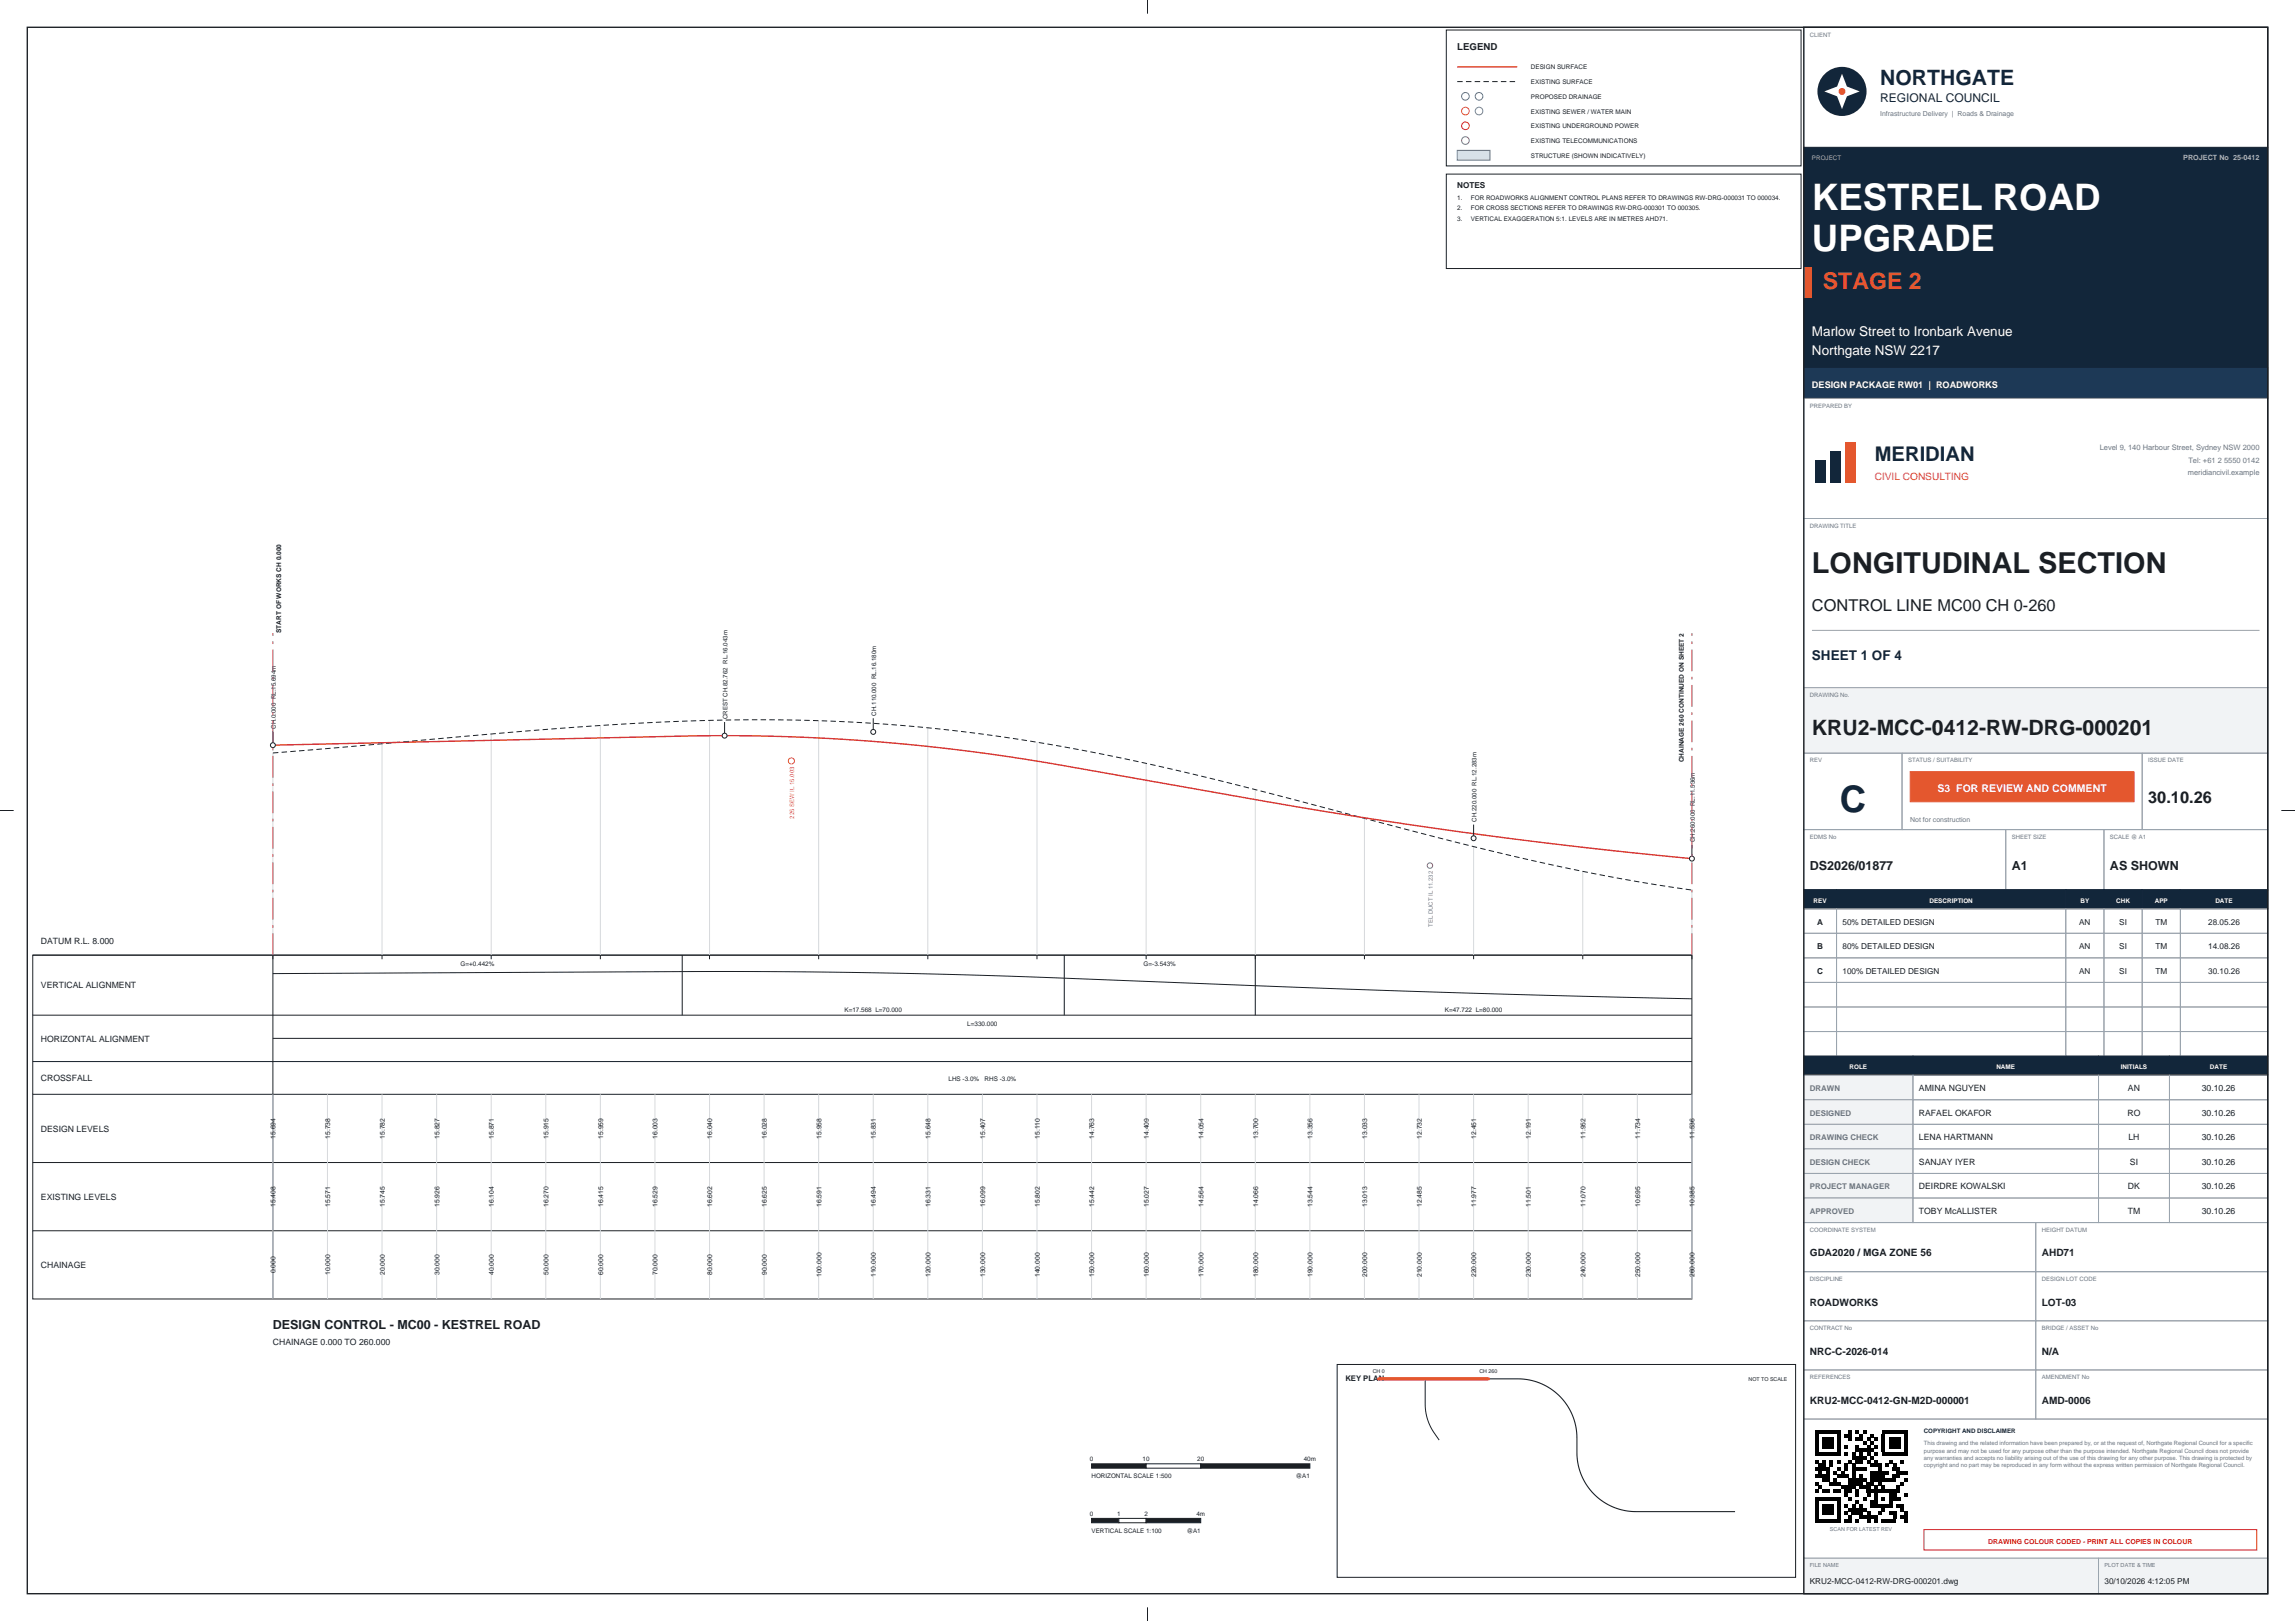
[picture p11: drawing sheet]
<svg xmlns="http://www.w3.org/2000/svg" width="841mm" height="594mm" viewBox="0 0 841 594" stroke-linecap="round" stroke-linejoin="round" font-family="sans-serif">
<defs><g id="words">
<g font-size="13.4" fill="#fff">
<text x="664" y="77">KESTREL ROAD</text>
<text x="664" y="92">UPGRADE</text>
</g>
<text font-size="13.4" fill="#12263a" x="674.2" y="297.5">C</text>
<text font-size="10.6" fill="#1b1f24" x="664" y="210">LONGITUDINAL SECTION</text>
<text font-size="8.5" fill="#e4572e" x="668" y="106">STAGE 2</text>
<text font-size="7.8" fill="#12263a" x="689" y="31.3">NORTHGATE</text>
<text font-size="7.8" fill="#1b1f24" x="664" y="269.5">KRU2-MCC-0412-RW-DRG-000201</text>
<text font-size="7.4" fill="#12263a" x="687" y="169">MERIDIAN</text>
<g font-size="6" fill="#1b1f24">
<text x="664" y="224">CONTROL LINE MC00 CH 0-260</text>
<text x="787.2" y="294.2">30.10.26</text>
</g>
<g font-size="4.9" fill="#fff">
<text x="664" y="123">Marlow Street to Ironbark Avenue</text>
<text x="664" y="130">Northgate NSW 2217</text>
</g>
<text font-size="4.9" fill="#12263a" x="664" y="242">SHEET 1 OF 4</text>
<g font-size="4.6" fill="#1b1f24">
<text x="663.2" y="318.7">DS2026/01877</text>
<text x="737.2" y="318.7">A1</text>
<text x="773.2" y="318.7">AS SHOWN</text>
<text x="100" y="487">DESIGN CONTROL - MC00 - KESTREL ROAD</text>
</g>
<text font-size="4.4" fill="#12263a" x="689" y="37.3">REGIONAL COUNCIL</text>
<text font-size="3.9" fill="#fff" x="710" y="290.3">S3 FOR REVIEW AND COMMENT</text>
<text font-size="3.7" fill="#e4572e" x="687" y="176">CIVIL CONSULTING</text>
<g font-size="3.7" fill="#1b1f24">
<text x="663.2" y="460.4">GDA2020 / MGA ZONE 56</text>
<text x="748.2" y="460.4">AHD71</text>
<text x="663.2" y="478.4">ROADWORKS</text>
<text x="748.2" y="478.4">LOT-03</text>
<text x="663.2" y="496.4">NRC-C-2026-014</text>
<text x="748.2" y="496.4">N/A</text>
<text x="663.2" y="514.4">KRU2-MCC-0412-GN-M2D-000001</text>
<text x="748.2" y="514.4">AMD-0006</text>
</g>
<text font-size="3.5" fill="#1b1f24" x="534" y="18.5">LEGEND</text>
<text font-size="3.4" fill="#fff" x="664" y="142.1">DESIGN PACKAGE RW01 | ROADWORKS</text>
<g font-size="3.2" fill="#1b1f24">
<text x="15" y="346">DATUM R.L. 8.000</text>
<text x="15" y="362.2">VERTICAL ALIGNMENT</text>
<text x="15" y="381.7">HORIZONTAL ALIGNMENT</text>
<text x="15" y="396.2">CROSSFALL</text>
<text x="703.2" y="399.8">AMINA NGUYEN</text>
<text x="779.8" y="399.8">AN</text>
<text x="806.8" y="399.8">30.10.26</text>
<text x="703.2" y="408.8">RAFAEL OKAFOR</text>
<text x="779.6" y="408.8">RO</text>
<text x="806.8" y="408.8">30.10.26</text>
<text x="15" y="414.7">DESIGN LEVELS</text>
<text x="703.2" y="417.8">LENA HARTMANN</text>
<text x="780" y="417.8">LH</text>
<text x="806.8" y="417.8">30.10.26</text>
<text x="703.2" y="426.8">SANJAY IYER</text>
<text x="780.5" y="426.8">SI</text>
<text x="806.8" y="426.8">30.10.26</text>
<text x="703.2" y="435.8">DEIRDRE KOWALSKI</text>
<text x="779.8" y="435.8">DK</text>
<text x="806.8" y="435.8">30.10.26</text>
<text x="15" y="439.7">EXISTING LEVELS</text>
<text x="703.2" y="444.8">TOBY McALLISTER</text>
<text x="779.7" y="444.8">TM</text>
<text x="806.8" y="444.8">30.10.26</text>
<text x="15" y="464.7">CHAINAGE</text>
<text x="100" y="493">CHAINAGE 0.000 TO 260.000</text>
</g>
<g font-size="3" fill="#1b1f24">
<text x="534" y="68.8">NOTES</text>
<text x="665.9" y="338.8">A</text>
<text x="675.2" y="338.8">50% DETAILED DESIGN</text>
<text x="761.9" y="338.8">AN</text>
<text x="776.6" y="338.8">SI</text>
<text x="789.8" y="338.8">TM</text>
<text x="809.2" y="338.8">28.05.26</text>
<text x="665.9" y="347.8">B</text>
<text x="675.2" y="347.8">80% DETAILED DESIGN</text>
<text x="761.9" y="347.8">AN</text>
<text x="776.6" y="347.8">SI</text>
<text x="789.8" y="347.8">TM</text>
<text x="809.2" y="347.8">14.08.26</text>
<text x="665.9" y="356.8">C</text>
<text x="675.2" y="356.8">100% DETAILED DESIGN</text>
<text x="761.9" y="356.8">AN</text>
<text x="776.6" y="356.8">SI</text>
<text x="789.8" y="356.8">TM</text>
<text x="809.2" y="356.8">30.10.26</text>
<text x="663.2" y="580.4">KRU2-MCC-0412-RW-DRG-000201.dwg</text>
<text x="771.2" y="580.4">30/10/2026 4:12:05 PM</text>
</g>
<g font-size="2.9" fill="#6b7480">
<text x="663.2" y="399.8">DRAWN</text>
<text x="663.2" y="408.8">DESIGNED</text>
<text x="663.2" y="417.8">DRAWING CHECK</text>
<text x="663.2" y="426.8">DESIGN CHECK</text>
<text x="663.2" y="435.8">PROJECT MANAGER</text>
<text x="663.2" y="444.8">APPROVED</text>
</g>
<g font-size="2.8" fill="#6b7480">
<text x="769.4" y="165">Level 9, 140 Harbour Street, Sydney NSW 2000</text>
<text x="801.9" y="169.6">Tel: +61 2 5550 0142</text>
<text x="801.7" y="174.2">meridiancivil.example</text>
</g>
<text font-size="2.8" fill="#1b1f24" x="493" y="506">KEY PLAN</text>
<text font-size="2.6" fill="#9fb3c8" x="800.1" y="58.5">PROJECT No 25-0412</text>
<g font-size="2.5" fill="#6b7480">
<text x="689" y="42.5">Infrastructure Delivery | Roads &amp; Drainage</text>
<text x="700" y="301.2">Not for construction</text>
</g>
<g font-size="2.5" fill="#1b1f24">
<text x="101" y="417.3" transform="rotate(-90 101 417.3)">15.694</text>
<text x="121" y="417.3" transform="rotate(-90 121 417.3)">15.738</text>
<text x="141" y="417.3" transform="rotate(-90 141 417.3)">15.782</text>
<text x="161" y="417.3" transform="rotate(-90 161 417.3)">15.827</text>
<text x="181" y="417.3" transform="rotate(-90 181 417.3)">15.871</text>
<text x="201" y="417.3" transform="rotate(-90 201 417.3)">15.915</text>
<text x="221" y="417.3" transform="rotate(-90 221 417.3)">15.959</text>
<text x="241" y="417.3" transform="rotate(-90 241 417.3)">16.003</text>
<text x="261" y="417.3" transform="rotate(-90 261 417.3)">16.040</text>
<text x="281" y="417.3" transform="rotate(-90 281 417.3)">16.028</text>
<text x="301" y="417.3" transform="rotate(-90 301 417.3)">15.958</text>
<text x="321" y="417.3" transform="rotate(-90 321 417.3)">15.831</text>
<text x="341" y="417.3" transform="rotate(-90 341 417.3)">15.648</text>
<text x="361" y="417.3" transform="rotate(-90 361 417.3)">15.407</text>
<text x="381" y="417.3" transform="rotate(-90 381 417.3)">15.110</text>
<text x="401" y="417.3" transform="rotate(-90 401 417.3)">14.763</text>
<text x="421" y="417.3" transform="rotate(-90 421 417.3)">14.409</text>
<text x="441" y="417.3" transform="rotate(-90 441 417.3)">14.054</text>
<text x="461" y="417.3" transform="rotate(-90 461 417.3)">13.700</text>
<text x="481" y="417.3" transform="rotate(-90 481 417.3)">13.356</text>
<text x="501" y="417.3" transform="rotate(-90 501 417.3)">13.033</text>
<text x="521" y="417.3" transform="rotate(-90 521 417.3)">12.732</text>
<text x="541" y="417.3" transform="rotate(-90 541 417.3)">12.451</text>
<text x="561" y="417.3" transform="rotate(-90 561 417.3)">12.191</text>
<text x="581" y="417.3" transform="rotate(-90 581 417.3)">11.952</text>
<text x="601" y="417.3" transform="rotate(-90 601 417.3)">11.734</text>
<text x="621" y="417.3" transform="rotate(-90 621 417.3)">11.536</text>
<text x="101" y="442.3" transform="rotate(-90 101 442.3)">15.408</text>
<text x="121" y="442.3" transform="rotate(-90 121 442.3)">15.571</text>
<text x="141" y="442.3" transform="rotate(-90 141 442.3)">15.745</text>
<text x="161" y="442.3" transform="rotate(-90 161 442.3)">15.926</text>
<text x="181" y="442.3" transform="rotate(-90 181 442.3)">16.104</text>
<text x="201" y="442.3" transform="rotate(-90 201 442.3)">16.270</text>
<text x="221" y="442.3" transform="rotate(-90 221 442.3)">16.415</text>
<text x="241" y="442.3" transform="rotate(-90 241 442.3)">16.529</text>
<text x="261" y="442.3" transform="rotate(-90 261 442.3)">16.602</text>
<text x="281" y="442.3" transform="rotate(-90 281 442.3)">16.625</text>
<text x="301" y="442.3" transform="rotate(-90 301 442.3)">16.591</text>
<text x="321" y="442.3" transform="rotate(-90 321 442.3)">16.494</text>
<text x="341" y="442.3" transform="rotate(-90 341 442.3)">16.331</text>
<text x="361" y="442.3" transform="rotate(-90 361 442.3)">16.099</text>
<text x="381" y="442.3" transform="rotate(-90 381 442.3)">15.802</text>
<text x="401" y="442.3" transform="rotate(-90 401 442.3)">15.442</text>
<text x="421" y="442.3" transform="rotate(-90 421 442.3)">15.027</text>
<text x="441" y="442.3" transform="rotate(-90 441 442.3)">14.564</text>
<text x="461" y="442.3" transform="rotate(-90 461 442.3)">14.066</text>
<text x="481" y="442.3" transform="rotate(-90 481 442.3)">13.544</text>
<text x="501" y="442.3" transform="rotate(-90 501 442.3)">13.013</text>
<text x="521" y="442.3" transform="rotate(-90 521 442.3)">12.485</text>
<text x="541" y="442.3" transform="rotate(-90 541 442.3)">11.977</text>
<text x="561" y="442.3" transform="rotate(-90 561 442.3)">11.501</text>
<text x="581" y="442.3" transform="rotate(-90 581 442.3)">11.070</text>
<text x="601" y="442.3" transform="rotate(-90 601 442.3)">10.695</text>
<text x="621" y="442.3" transform="rotate(-90 621 442.3)">10.385</text>
<text x="101" y="466.6" transform="rotate(-90 101 466.6)">0.000</text>
<text x="121" y="467.3" transform="rotate(-90 121 467.3)">10.000</text>
<text x="141" y="467.3" transform="rotate(-90 141 467.3)">20.000</text>
<text x="161" y="467.3" transform="rotate(-90 161 467.3)">30.000</text>
<text x="181" y="467.3" transform="rotate(-90 181 467.3)">40.000</text>
<text x="201" y="467.3" transform="rotate(-90 201 467.3)">50.000</text>
<text x="221" y="467.3" transform="rotate(-90 221 467.3)">60.000</text>
<text x="241" y="467.3" transform="rotate(-90 241 467.3)">70.000</text>
<text x="261" y="467.3" transform="rotate(-90 261 467.3)">80.000</text>
<text x="281" y="467.3" transform="rotate(-90 281 467.3)">90.000</text>
<text x="301" y="468" transform="rotate(-90 301 468)">100.000</text>
<text x="321" y="468" transform="rotate(-90 321 468)">110.000</text>
<text x="341" y="468" transform="rotate(-90 341 468)">120.000</text>
<text x="361" y="468" transform="rotate(-90 361 468)">130.000</text>
<text x="381" y="468" transform="rotate(-90 381 468)">140.000</text>
<text x="401" y="468" transform="rotate(-90 401 468)">150.000</text>
<text x="421" y="468" transform="rotate(-90 421 468)">160.000</text>
<text x="441" y="468" transform="rotate(-90 441 468)">170.000</text>
<text x="461" y="468" transform="rotate(-90 461 468)">180.000</text>
<text x="481" y="468" transform="rotate(-90 481 468)">190.000</text>
<text x="501" y="468" transform="rotate(-90 501 468)">200.000</text>
<text x="521" y="468" transform="rotate(-90 521 468)">210.000</text>
<text x="541" y="468" transform="rotate(-90 541 468)">220.000</text>
<text x="561" y="468" transform="rotate(-90 561 468)">230.000</text>
<text x="581" y="468" transform="rotate(-90 581 468)">240.000</text>
<text x="601" y="468" transform="rotate(-90 601 468)">250.000</text>
<text x="621" y="468" transform="rotate(-90 621 468)">260.000</text>
</g>
<text font-size="2.5" fill="#c8102e" x="728.6" y="565.7">DRAWING COLOUR CODED - PRINT ALL COPIES IN COLOUR</text>
<g font-size="2.4" fill="#1b1f24">
<text x="103" y="232" transform="rotate(-90 103 232)">START OF WORKS CH 0.000</text>
<text x="617" y="279.3" transform="rotate(-90 617 279.3)">CHAINAGE 260 CONTINUED ON SHEET 2</text>
</g>
<g font-size="2.3" fill="#1b1f24">
<text x="561" y="25.4">DESIGN SURFACE</text>
<text x="561" y="30.8">EXISTING SURFACE</text>
<text x="561" y="36.2">PROPOSED DRAINAGE</text>
<text x="561" y="41.6">EXISTING SEWER / WATER MAIN</text>
<text x="561" y="47">EXISTING UNDERGROUND POWER</text>
<text x="561" y="52.4">EXISTING TELECOMMUNICATIONS</text>
<text x="561" y="57.8">STRUCTURE (SHOWN INDICATIVELY)</text>
<text x="534" y="73.3">1.</text>
<text x="534" y="77.1">2.</text>
<text x="539" y="73.3">FOR ROADWORKS ALIGNMENT CONTROL PLANS REFER TO DRAWINGS RW-DRG-000031 TO 000034.</text>
<text x="539" y="77.1">FOR CROSS SECTIONS REFER TO DRAWINGS RW-DRG-000301 TO 000305.</text>
<text x="534" y="80.9">3.</text>
<text x="539" y="80.9">VERTICAL EXAGGERATION 5:1. LEVELS ARE IN METRES AHD71.</text>
<text x="266.6" y="263.6" transform="rotate(-90 266.6 263.6)">CREST CH.82.762 RL.16.043m</text>
<text x="321.1" y="262.2" transform="rotate(-90 321.1 262.2)">CH.110.000 RL.16.180m</text>
<text x="101.1" y="267.1" transform="rotate(-90 101.1 267.1)">CH.0.000 RL.15.694m</text>
<text x="541.1" y="301.2" transform="rotate(-90 541.1 301.2)">CH.220.000 RL.12.283m</text>
<text x="621.1" y="308.6" transform="rotate(-90 621.1 308.6)">CH.260.000 RL.11.536m</text>
<text x="168.8" y="353.8">G=+0.442%</text>
<text x="419.1" y="353.8">G=-3.543%</text>
<text x="309.4" y="370.7">K=17.568 L=70.000</text>
<text x="529.4" y="370.7">K=47.722 L=80.000</text>
<text x="354.5" y="375.8">L=330.000</text>
<text x="347.6" y="396.2">LHS -3.0%</text>
<text x="360.8" y="396.2">RHS -3.0%</text>
<text x="399.4" y="535.4">0</text>
<text x="418.7" y="535.4">10</text>
<text x="438.7" y="535.4">20</text>
<text x="477.8" y="535.4">40m</text>
<text x="400" y="541.6">HORIZONTAL SCALE 1:500</text>
<text x="474.9" y="541.6">@A1</text>
<text x="399.4" y="555.4">0</text>
<text x="409.4" y="555.4">1</text>
<text x="419.4" y="555.4">2</text>
<text x="438.4" y="555.4">4m</text>
<text x="400" y="561.6">VERTICAL SCALE 1:100</text>
<text x="434.9" y="561.6">@A1</text>
</g>
<text font-size="2.3" fill="#9fb3c8" x="664" y="58.5">PROJECT</text>
<g font-size="2.3" fill="#fff">
<text x="664.6" y="330.9">REV</text>
<text x="707" y="330.9">DESCRIPTION</text>
<text x="762.4" y="330.9">BY</text>
<text x="775.5" y="330.9">CHK</text>
<text x="789.6" y="330.9">APP</text>
<text x="811.8" y="330.9">DATE</text>
<text x="677.8" y="391.9">ROLE</text>
<text x="731.6" y="391.9">NAME</text>
<text x="777.1" y="391.9">INITIALS</text>
<text x="809.8" y="391.9">DATE</text>
</g>
<text font-size="2.3" fill="#12263a" x="705" y="525.2">COPYRIGHT AND DISCLAIMER</text>
<g font-size="2.2" fill="#6b7480">
<text x="663.2" y="13.4">CLIENT</text>
<text x="663.2" y="149.4">PREPARED BY</text>
<text x="663.2" y="193.4">DRAWING TITLE</text>
<text x="663.2" y="255.4">DRAWING No.</text>
<text x="663.2" y="279.4">REV</text>
<text x="699.2" y="279.4">STATUS / SUITABILITY</text>
<text x="787.2" y="279.4">ISSUE DATE</text>
<text x="663.2" y="307.4">EDMS No</text>
<text x="737.2" y="307.4">SHEET SIZE</text>
<text x="773.2" y="307.4">SCALE @ A1</text>
<text x="663.2" y="451.4">COORDINATE SYSTEM</text>
<text x="748.2" y="451.4">HEIGHT DATUM</text>
<text x="663.2" y="469.4">DISCIPLINE</text>
<text x="748.2" y="469.4">DESIGN LOT CODE</text>
<text x="663.2" y="487.4">CONTRACT No</text>
<text x="748.2" y="487.4">BRIDGE / ASSET No</text>
<text x="663.2" y="505.4">REFERENCES</text>
<text x="748.2" y="505.4">AMENDMENT No</text>
<text x="705" y="529.6">This drawing and the related information have been prepared by, or at the request of, Northgate Regional Council for a specific</text>
<text x="705" y="532.3">purpose and may not be used for any purpose other than the purpose intended. Northgate Regional Council does not provide</text>
<text x="705" y="535">any warranties and accepts no liability arising out of the use of this drawing for any other purpose. This drawing is protected by</text>
<text x="705" y="537.7">copyright and no part may be reproduced in any form without the express written permission of Northgate Regional Council.</text>
</g>
<text font-size="2.2" fill="#e08a1e" x="291" y="299.9" transform="rotate(-90 291 299.9)">225 SEW IL 15.003</text>
<text font-size="2.2" fill="#8e44ad" x="525" y="339.6" transform="rotate(-90 525 339.6)">TEL DUCT IL 11.232</text>
<g font-size="2" fill="#6b7480">
<text x="670.6" y="561.2">SCAN FOR LATEST REV</text>
<text x="663.2" y="574.2">FILE NAME</text>
<text x="771.2" y="574.2">PLOT DATE &amp; TIME</text>
</g>
<g font-size="1.9" fill="#1b1f24">
<text x="503.1" y="503.3">CH 0</text>
<text x="542.1" y="503.3">CH 260</text>
<text x="640.8" y="506">NOT TO SCALE</text>
</g>
</g></defs>
<g fill="none" stroke="#1b1f24" stroke-width=".37">
<path d="M320 263.2v4.2M12 350h608v126h-608zM12 350h608v1.5M100 356.8l162-.8 60 .5 52 1.4 150 5.6 96 2.5M100 350v126M140 350v1.5M180 350v1.5M220 350v1.5M250 350v22M260 350v1.5M300 350v1.5M340 350v1.5"/>
<path d="M380 350v1.5M390 350v22M420 350v1.5M460 350v22M500 350v1.5M540 350v1.5M580 350v1.5M12 372h608M12 389h608M100 380.5h520M12 401h608M12 426h608"/>
<path d="M12 451h608"/>
</g>
<g fill="none" stroke="#d5d9dd" stroke-width=".37">
<path d="M100 275.9v74.1M140 272.5v77.5M180 269v81M220 265.8v84.2M260 264v86M300 264.1v85.9M340 266.7v83.3M380 272v78M420 279.7v70.3M460 289.3v60.7M500 299.9v50.1M540 310.2v39.8"/>
<path d="M580 319.3v30.7M620 326.2v23.8M100 401v75M120 401v75M140 401v75M160 401v75M180 401v75M200 401v75M220 401v75M240 401v75M260 401v75M280 401v75"/>
<path d="M300 401v75M320 401v75M340 401v75M360 401v75M380 401v75M400 401v75M420 401v75M440 401v75M460 401v75M480 401v75M500 401v75M520 401v75"/>
<path d="M540 401v75M560 401v75M580 401v75M600 401v75M620 401v75"/>
</g>
<path d="M100 275.9l72-6.2a1094 1094 0 0 1 120-5.8 653.1 653.1 0 0 1 144 19.5l24 5.9 36 9.5a1097.7 1097.7 0 0 0 112 25.6l12 1.8" fill="none" stroke="#1b1f24" stroke-width=".37" stroke-dasharray="2 1.2" stroke-linecap="butt"/>
<path d="M100 273.1l161.2-3.5 31.2 .5 29.9 1.8 26 2.6 26 3.5 101.4 17.7 48.1 7.5 48.1 6.3 48.1 5.1" fill="none" stroke="#d62828" stroke-width=".5"/>
<circle cx="290" cy="278.8" r="1.13" fill="none" stroke="#e08a1e" stroke-width=".37"/>
<circle cx="524" cy="317.2" r="1" fill="none" stroke="#8e44ad" stroke-width=".37"/>
<circle cx="320" cy="268.2" r=".9" fill="#fff" stroke="#1b1f24" stroke-width=".37"/>
<path d="M540 302.2v4.2" fill="none" stroke="#1b1f24" stroke-width=".37"/>
<circle cx="540" cy="307.2" r=".9" fill="#fff" stroke="#1b1f24" stroke-width=".37"/>
<path d="M265.5 264.6v4.2" fill="none" stroke="#1b1f24" stroke-width=".37"/>
<circle cx="265.5" cy="269.6" r=".9" fill="#fff" stroke="#1b1f24" stroke-width=".37"/>
<path d="M100 268.1v4.2" fill="none" stroke="#1b1f24" stroke-width=".37"/>
<circle cx="100" cy="273.1" r=".9" fill="#fff" stroke="#1b1f24" stroke-width=".37"/>
<path d="M620 309.6v4.2" fill="none" stroke="#1b1f24" stroke-width=".37"/>
<circle cx="620" cy="314.6" r=".9" fill="#fff" stroke="#1b1f24" stroke-width=".37"/>
<path d="M100 350v-118M620 350v-118" fill="none" stroke="#b5179e" stroke-width=".4" stroke-dasharray="8 2 1 2" stroke-linecap="butt"/>
<path d="M400 536.4h20v1.6h-20z" fill-rule="evenodd" fill="#1b1f24" stroke="#1b1f24" stroke-width=".37"/>
<path d="M420 536.4h20v1.6h-20z" fill-rule="evenodd" fill="#fff" stroke="#1b1f24" stroke-width=".37"/>
<g fill="#1b1f24" stroke="#1b1f24" stroke-width=".37">
<path d="M440 536.4h40v1.6h-40z" fill-rule="evenodd"/>
<path d="M400 556.4h10v1.6h-10z" fill-rule="evenodd"/>
</g>
<path d="M410 556.4h10v1.6h-10z" fill-rule="evenodd" fill="#fff" stroke="#1b1f24" stroke-width=".37"/>
<path d="M420 556.4h20v1.6h-20z" fill-rule="evenodd" fill="#1b1f24" stroke="#1b1f24" stroke-width=".37"/>
<path d="M490 500h168v78h-168z" fill-rule="evenodd" fill="#fff" stroke="#1b1f24" stroke-width=".37"/>
<path d="M505.3 505.3h43.4a45.6 45.6 0 0 1 14.6 1.2 22 22 0 0 1 14.6 23.2 22.1 22.1 0 0 0 24.7 24.2h33.2" fill="none" stroke="#1b1f24" stroke-width=".4"/>
<path d="M522.3 505.3v5.4a21.7 21.7 0 0 0 5.1 17" fill="none" stroke="#1b1f24" stroke-width=".37"/>
<path d="M505.3 505.3h40.1" fill="none" stroke="#e4572e" stroke-width="1.2"/>
<path d="M530 11h130v49.8h-130z" fill-rule="evenodd" fill="#fff" stroke="#1b1f24" stroke-width=".37"/>
<path d="M534 24.5h22" fill="none" stroke="#d62828" stroke-width=".5"/>
<path d="M534 29.9h22" fill="none" stroke="#1b1f24" stroke-width=".37" stroke-dasharray="2 1.2" stroke-linecap="butt"/>
<g fill="none" stroke="#1d6fe0" stroke-width=".37">
<circle cx="537" cy="35.3" r="1.4"/>
<circle cx="542" cy="35.3" r="1.4"/>
</g>
<circle cx="537" cy="40.7" r="1.4" fill="none" stroke="#e08a1e" stroke-width=".37"/>
<circle cx="542" cy="40.7" r="1.4" fill="none" stroke="#2b8ce0" stroke-width=".37"/>
<circle cx="537" cy="46.1" r="1.4" fill="none" stroke="#d62828" stroke-width=".37"/>
<circle cx="537" cy="51.5" r="1.4" fill="none" stroke="#8e44ad" stroke-width=".37"/>
<path d="M534 55.1h12v3.6h-12z" fill-rule="evenodd" fill="#bfe3f7" stroke="#1d6fe0" stroke-width=".37"/>
<path d="M530 63.8h130v34.6h-130z" fill-rule="evenodd" fill="#fff" stroke="#1b1f24" stroke-width=".37"/>
<path d="M661 10h170v44h-170z" fill="none" stroke="#9aa3ad" stroke-width=".37"/>
<circle cx="675" cy="33.5" r="9" fill="#12263a"/>
<path d="M668.5 33.5l4.7-1.8 1.8-4.7 1.8 4.7 4.7 1.8-4.7 1.8-1.8 4.7-1.8-4.7z" fill-rule="evenodd" fill="#fff"/>
<circle cx="675" cy="33.5" r="1.26" fill="#e4572e"/>
<path d="M661 54h170v92h-170z" fill-rule="evenodd" fill="#12263a" stroke="#12263a" stroke-width=".37"/>
<path d="M661 98h3v11h-3z" fill-rule="evenodd" fill="#e4572e"/>
<path d="M661 135h170v11h-170z" fill-rule="evenodd" fill="#1d3956" stroke="#1d3956" stroke-width=".37"/>
<path d="M661 146h170v44h-170z" fill="none" stroke="#9aa3ad" stroke-width=".37"/>
<g fill="#12263a">
<path d="M665 168.8h3.9v8.2h-3.9z" fill-rule="evenodd"/>
<path d="M670.6 165.3h3.9v11.7h-3.9z" fill-rule="evenodd"/>
</g>
<path d="M676.1 162h3.9v15h-3.9z" fill-rule="evenodd" fill="#e4572e"/>
<path d="M661 190h170v62h-170zM664 231h164" fill="none" stroke="#9aa3ad" stroke-width=".37"/>
<path d="M661 252h170v24h-170z" fill-rule="evenodd" fill="#f1f3f5" stroke="#9aa3ad" stroke-width=".37"/>
<g fill="none" stroke="#9aa3ad" stroke-width=".37">
<path d="M661 276h36v28h-36zM697 276h88v28h-88zM785 276h46v28h-46zM661 304h74v22h-74zM735 304h36v22h-36zM771 304h60v22h-60zM661 333h12v9h-12zM673 333h84v9h-84zM757 333h14v9h-14zM771 333h14v9h-14zM785 333h14v9h-14zM799 333h32v9h-32z"/>
<path d="M661 342h12v9h-12zM661 351h12v9h-12zM673 342h84v9h-84zM673 351h84v9h-84zM757 342h14v9h-14zM757 351h14v9h-14zM771 342h14v9h-14zM771 351h14v9h-14zM785 342h14v9h-14zM785 351h14v9h-14zM799 342h32v9h-32zM799 351h32v9h-32z"/>
<path d="M661 360h12v9h-12zM661 369h12v9h-12zM661 378h12v9h-12zM673 360h84v9h-84zM673 369h84v9h-84zM673 378h84v9h-84zM757 360h14v9h-14zM757 369h14v9h-14zM757 378h14v9h-14zM771 360h14v9h-14zM771 369h14v9h-14zM771 378h14v9h-14z"/>
<path d="M785 360h14v9h-14zM785 369h14v9h-14zM785 378h14v9h-14zM799 360h32v9h-32zM799 369h32v9h-32zM799 378h32v9h-32z"/>
</g>
<path d="M700 282.8h82v11h-82z" fill-rule="evenodd" fill="#e4572e" stroke="#e4572e" stroke-width=".37"/>
<g fill="#12263a" stroke="#12263a" stroke-width=".37">
<path d="M661 326h12v7h-12z" fill-rule="evenodd"/>
<path d="M673 326h84v7h-84z" fill-rule="evenodd"/>
<path d="M757 326h14v7h-14z" fill-rule="evenodd"/>
<path d="M771 326h14v7h-14z" fill-rule="evenodd"/>
<path d="M785 326h14v7h-14z" fill-rule="evenodd"/>
<path d="M799 326h32v7h-32z" fill-rule="evenodd"/>
<path d="M661 387h40v7h-40z" fill-rule="evenodd"/>
<path d="M701 387h68v7h-68z" fill-rule="evenodd"/>
<path d="M769 387h26v7h-26z" fill-rule="evenodd"/>
<path d="M795 387h36v7h-36z" fill-rule="evenodd"/>
</g>
<path d="M661 394h40v9h-40z" fill-rule="evenodd" fill="#f1f3f5" stroke="#9aa3ad" stroke-width=".37"/>
<path d="M701 394h68v9h-68zM769 394h26v9h-26zM795 394h36v9h-36z" fill="none" stroke="#9aa3ad" stroke-width=".37"/>
<path d="M661 403h40v9h-40z" fill-rule="evenodd" fill="#f1f3f5" stroke="#9aa3ad" stroke-width=".37"/>
<path d="M701 403h68v9h-68zM769 403h26v9h-26zM795 403h36v9h-36z" fill="none" stroke="#9aa3ad" stroke-width=".37"/>
<path d="M661 412h40v9h-40z" fill-rule="evenodd" fill="#f1f3f5" stroke="#9aa3ad" stroke-width=".37"/>
<path d="M701 412h68v9h-68zM769 412h26v9h-26zM795 412h36v9h-36z" fill="none" stroke="#9aa3ad" stroke-width=".37"/>
<path d="M661 421h40v9h-40z" fill-rule="evenodd" fill="#f1f3f5" stroke="#9aa3ad" stroke-width=".37"/>
<path d="M701 421h68v9h-68zM769 421h26v9h-26zM795 421h36v9h-36z" fill="none" stroke="#9aa3ad" stroke-width=".37"/>
<path d="M661 430h40v9h-40z" fill-rule="evenodd" fill="#f1f3f5" stroke="#9aa3ad" stroke-width=".37"/>
<path d="M701 430h68v9h-68zM769 430h26v9h-26zM795 430h36v9h-36z" fill="none" stroke="#9aa3ad" stroke-width=".37"/>
<path d="M661 439h40v9h-40z" fill-rule="evenodd" fill="#f1f3f5" stroke="#9aa3ad" stroke-width=".37"/>
<path d="M701 439h68v9h-68zM769 439h26v9h-26zM795 439h36v9h-36zM661 448h85v18h-85zM746 448h85v18h-85zM661 466h85v18h-85zM746 466h85v18h-85zM661 484h85v18h-85zM746 484h85v18h-85zM661 502h85v18h-85zM746 502h85v18h-85zM661 520h170v51h-170z" fill="none" stroke="#9aa3ad" stroke-width=".37"/>
<g fill="#000">
<path d="M665 524h9.5v1.4h-9.5z" fill-rule="evenodd"/>
<path d="M665 525.4h1.4v1.3h-1.4z" fill-rule="evenodd"/>
<path d="M665 526.7h1.4v1.4h-1.4z" fill-rule="evenodd"/>
<path d="M665 528.1h1.4v1.3h-1.4z" fill-rule="evenodd"/>
<path d="M665 529.4h1.4v1.4h-1.4z" fill-rule="evenodd"/>
<path d="M665 530.8h1.4v1.4h-1.4z" fill-rule="evenodd"/>
<path d="M665 532.2h9.5v1.3h-9.5z" fill-rule="evenodd"/>
<path d="M665 534.9h1.4v1.3h-1.4z" fill-rule="evenodd"/>
<path d="M665 537.6h5.4v1.4h-5.4z" fill-rule="evenodd"/>
<path d="M666.4 536.2h2.7v1.4h-2.7z" fill-rule="evenodd"/>
<path d="M667.7 526.7h4.1v1.4h-4.1z" fill-rule="evenodd"/>
<path d="M667.7 528.1h4.1v1.3h-4.1z" fill-rule="evenodd"/>
<path d="M667.7 529.4h4.1v1.4h-4.1z" fill-rule="evenodd"/>
<path d="M667.7 534.9h1.4v1.3h-1.4z" fill-rule="evenodd"/>
<path d="M670.4 534.9h1.4v1.3h-1.4z" fill-rule="evenodd"/>
<path d="M670.4 536.2h1.4v1.4h-1.4z" fill-rule="evenodd"/>
<path d="M673.2 525.4h1.3v1.3h-1.3z" fill-rule="evenodd"/>
<path d="M673.2 526.7h1.3v1.4h-1.3z" fill-rule="evenodd"/>
<path d="M673.2 528.1h1.3v1.3h-1.3z" fill-rule="evenodd"/>
<path d="M673.2 529.4h1.3v1.4h-1.3z" fill-rule="evenodd"/>
<path d="M673.2 530.8h1.3v1.4h-1.3z" fill-rule="evenodd"/>
<path d="M673.2 534.9h1.3v1.3h-1.3z" fill-rule="evenodd"/>
<path d="M673.2 537.6h1.3v1.4h-1.3z" fill-rule="evenodd"/>
<path d="M675.9 525.4h2.7v1.3h-2.7z" fill-rule="evenodd"/>
<path d="M675.9 529.4h1.3v1.4h-1.3z" fill-rule="evenodd"/>
<path d="M675.9 532.2h1.3v1.3h-1.3z" fill-rule="evenodd"/>
<path d="M675.9 536.2h1.3v1.4h-1.3z" fill-rule="evenodd"/>
<path d="M675.9 537.6h1.3v1.4h-1.3z" fill-rule="evenodd"/>
<path d="M677.2 524h1.4v1.4h-1.4z" fill-rule="evenodd"/>
<path d="M677.2 526.7h1.4v1.4h-1.4z" fill-rule="evenodd"/>
<path d="M677.2 534.9h1.4v1.3h-1.4z" fill-rule="evenodd"/>
<path d="M678.6 532.2h1.4v1.3h-1.4z" fill-rule="evenodd"/>
<path d="M678.6 533.5h5.4v1.4h-5.4z" fill-rule="evenodd"/>
<path d="M678.6 536.2h1.4v1.4h-1.4z" fill-rule="evenodd"/>
<path d="M678.6 537.6h5.4v1.4h-5.4z" fill-rule="evenodd"/>
<path d="M680 524h1.3v1.4h-1.3z" fill-rule="evenodd"/>
<path d="M680 526.7h2.7v1.4h-2.7z" fill-rule="evenodd"/>
<path d="M680 529.4h1.3v1.4h-1.3z" fill-rule="evenodd"/>
<path d="M680 530.8h6.8v1.4h-6.8z" fill-rule="evenodd"/>
<path d="M680 534.9h2.7v1.3h-2.7z" fill-rule="evenodd"/>
<path d="M681.3 525.4h1.4v1.3h-1.4z" fill-rule="evenodd"/>
<path d="M681.3 532.2h1.4v1.3h-1.4z" fill-rule="evenodd"/>
<path d="M682.7 524h1.3v1.4h-1.3z" fill-rule="evenodd"/>
<path d="M682.7 528.1h1.3v1.3h-1.3z" fill-rule="evenodd"/>
<path d="M684 526.7h1.4v1.4h-1.4z" fill-rule="evenodd"/>
<path d="M684 529.4h1.4v1.4h-1.4z" fill-rule="evenodd"/>
<path d="M684 532.2h1.4v1.3h-1.4z" fill-rule="evenodd"/>
<path d="M684 534.9h1.4v1.3h-1.4z" fill-rule="evenodd"/>
<path d="M685.4 525.4h1.4v1.3h-1.4z" fill-rule="evenodd"/>
<path d="M685.4 528.1h1.4v1.3h-1.4z" fill-rule="evenodd"/>
<path d="M685.4 533.5h1.4v1.4h-1.4z" fill-rule="evenodd"/>
<path d="M685.4 536.2h4.1v1.4h-4.1z" fill-rule="evenodd"/>
<path d="M686.8 526.7h1.3v1.4h-1.3z" fill-rule="evenodd"/>
<path d="M686.8 529.4h1.3v1.4h-1.3z" fill-rule="evenodd"/>
<path d="M686.8 532.2h1.3v1.3h-1.3z" fill-rule="evenodd"/>
<path d="M686.8 534.9h1.3v1.3h-1.3z" fill-rule="evenodd"/>
<path d="M688.1 537.6h1.4v1.4h-1.4z" fill-rule="evenodd"/>
<path d="M689.5 524h9.5v1.4h-9.5z" fill-rule="evenodd"/>
<path d="M689.5 525.4h1.3v1.3h-1.3z" fill-rule="evenodd"/>
<path d="M689.5 526.7h1.3v1.4h-1.3z" fill-rule="evenodd"/>
<path d="M689.5 528.1h1.3v1.3h-1.3z" fill-rule="evenodd"/>
<path d="M689.5 529.4h1.3v1.4h-1.3z" fill-rule="evenodd"/>
<path d="M689.5 530.8h1.3v1.4h-1.3z" fill-rule="evenodd"/>
<path d="M689.5 532.2h9.5v1.3h-9.5z" fill-rule="evenodd"/>
<path d="M690.8 536.2h1.4v1.4h-1.4z" fill-rule="evenodd"/>
<path d="M692.2 526.7h4.1v1.4h-4.1z" fill-rule="evenodd"/>
<path d="M692.2 528.1h4.1v1.3h-4.1z" fill-rule="evenodd"/>
<path d="M692.2 529.4h4.1v1.4h-4.1z" fill-rule="evenodd"/>
<path d="M692.2 534.9h1.4v1.3h-1.4z" fill-rule="evenodd"/>
<path d="M693.6 536.2h1.3v1.4h-1.3z" fill-rule="evenodd"/>
<path d="M693.6 537.6h2.7v1.4h-2.7z" fill-rule="evenodd"/>
<path d="M696.3 534.9h1.3v1.3h-1.3z" fill-rule="evenodd"/>
<path d="M697.6 525.4h1.4v1.3h-1.4z" fill-rule="evenodd"/>
<path d="M697.6 526.7h1.4v1.4h-1.4z" fill-rule="evenodd"/>
<path d="M697.6 528.1h1.4v1.3h-1.4z" fill-rule="evenodd"/>
<path d="M697.6 529.4h1.4v1.4h-1.4z" fill-rule="evenodd"/>
<path d="M697.6 530.8h1.4v1.4h-1.4z" fill-rule="evenodd"/>
<path d="M665 540.3h5.4v1.4h-5.4z" fill-rule="evenodd"/>
<path d="M665 543h1.4v1.4h-1.4z" fill-rule="evenodd"/>
<path d="M665 545.8h1.4v1.3h-1.4z" fill-rule="evenodd"/>
<path d="M665 548.5h9.5v1.3h-9.5z" fill-rule="evenodd"/>
<path d="M665 549.8h1.4v1.4h-1.4z" fill-rule="evenodd"/>
<path d="M665 551.2h1.4v1.4h-1.4z" fill-rule="evenodd"/>
<path d="M665 552.6h1.4v1.3h-1.4z" fill-rule="evenodd"/>
<path d="M665 553.9h1.4v1.4h-1.4z" fill-rule="evenodd"/>
<path d="M665 555.3h1.4v1.3h-1.4z" fill-rule="evenodd"/>
<path d="M665 556.6h9.5v1.4h-9.5z" fill-rule="evenodd"/>
<path d="M666.4 539h1.3v1.3h-1.3z" fill-rule="evenodd"/>
<path d="M666.4 544.4h1.3v1.4h-1.3z" fill-rule="evenodd"/>
<path d="M667.7 541.7h2.7v1.3h-2.7z" fill-rule="evenodd"/>
<path d="M667.7 545.8h2.7v1.3h-2.7z" fill-rule="evenodd"/>
<path d="M667.7 551.2h4.1v1.4h-4.1z" fill-rule="evenodd"/>
<path d="M667.7 552.6h4.1v1.3h-4.1z" fill-rule="evenodd"/>
<path d="M667.7 553.9h4.1v1.4h-4.1z" fill-rule="evenodd"/>
<path d="M669.1 539h1.3v1.3h-1.3z" fill-rule="evenodd"/>
<path d="M670.4 543h4.1v1.4h-4.1z" fill-rule="evenodd"/>
<path d="M671.8 539h1.4v1.3h-1.4z" fill-rule="evenodd"/>
<path d="M671.8 541.7h1.4v1.3h-1.4z" fill-rule="evenodd"/>
<path d="M671.8 545.8h2.7v1.3h-2.7z" fill-rule="evenodd"/>
<path d="M673.2 540.3h4v1.4h-4z" fill-rule="evenodd"/>
<path d="M673.2 549.8h1.3v1.4h-1.3z" fill-rule="evenodd"/>
<path d="M673.2 551.2h1.3v1.4h-1.3z" fill-rule="evenodd"/>
<path d="M673.2 552.6h1.3v1.3h-1.3z" fill-rule="evenodd"/>
<path d="M673.2 553.9h1.3v1.4h-1.3z" fill-rule="evenodd"/>
<path d="M673.2 555.3h1.3v1.3h-1.3z" fill-rule="evenodd"/>
<path d="M674.5 539h1.4v1.3h-1.4z" fill-rule="evenodd"/>
<path d="M674.5 544.4h5.5v1.4h-5.5z" fill-rule="evenodd"/>
<path d="M675.9 545.8h2.7v1.3h-2.7z" fill-rule="evenodd"/>
<path d="M675.9 547.1h1.3v1.4h-1.3z" fill-rule="evenodd"/>
<path d="M675.9 551.2h1.3v1.4h-1.3z" fill-rule="evenodd"/>
<path d="M675.9 553.9h1.3v1.4h-1.3z" fill-rule="evenodd"/>
<path d="M675.9 556.6h2.7v1.4h-2.7z" fill-rule="evenodd"/>
<path d="M677.2 541.7h6.8v1.3h-6.8z" fill-rule="evenodd"/>
<path d="M677.2 543h5.5v1.4h-5.5z" fill-rule="evenodd"/>
<path d="M677.2 548.5h1.4v1.3h-1.4z" fill-rule="evenodd"/>
<path d="M677.2 552.6h6.8v1.3h-6.8z" fill-rule="evenodd"/>
<path d="M677.2 555.3h1.4v1.3h-1.4z" fill-rule="evenodd"/>
<path d="M678.6 539h1.4v1.3h-1.4z" fill-rule="evenodd"/>
<path d="M678.6 540.3h1.4v1.4h-1.4z" fill-rule="evenodd"/>
<path d="M678.6 551.2h1.4v1.4h-1.4z" fill-rule="evenodd"/>
<path d="M678.6 553.9h4.1v1.4h-4.1z" fill-rule="evenodd"/>
<path d="M680 545.8h1.3v1.3h-1.3z" fill-rule="evenodd"/>
<path d="M680 547.1h1.3v1.4h-1.3z" fill-rule="evenodd"/>
<path d="M680 549.8h1.3v1.4h-1.3z" fill-rule="evenodd"/>
<path d="M680 556.6h1.3v1.4h-1.3z" fill-rule="evenodd"/>
<path d="M681.3 540.3h1.4v1.4h-1.4z" fill-rule="evenodd"/>
<path d="M681.3 544.4h4.1v1.4h-4.1z" fill-rule="evenodd"/>
<path d="M681.3 551.2h1.4v1.4h-1.4z" fill-rule="evenodd"/>
<path d="M681.3 555.3h6.8v1.3h-6.8z" fill-rule="evenodd"/>
<path d="M682.7 548.5h1.3v1.3h-1.3z" fill-rule="evenodd"/>
<path d="M684 543h2.8v1.4h-2.8z" fill-rule="evenodd"/>
<path d="M684 545.8h12.3v1.3h-12.3z" fill-rule="evenodd"/>
<path d="M684 547.1h1.4v1.4h-1.4z" fill-rule="evenodd"/>
<path d="M684 553.9h1.4v1.4h-1.4z" fill-rule="evenodd"/>
<path d="M684 556.6h1.4v1.4h-1.4z" fill-rule="evenodd"/>
<path d="M685.4 539h6.8v1.3h-6.8z" fill-rule="evenodd"/>
<path d="M685.4 540.3h5.4v1.4h-5.4z" fill-rule="evenodd"/>
<path d="M685.4 541.7h9.5v1.3h-9.5z" fill-rule="evenodd"/>
<path d="M685.4 549.8h2.7v1.4h-2.7z" fill-rule="evenodd"/>
<path d="M685.4 551.2h8.2v1.4h-8.2z" fill-rule="evenodd"/>
<path d="M686.8 544.4h1.3v1.4h-1.3z" fill-rule="evenodd"/>
<path d="M686.8 547.1h1.3v1.4h-1.3z" fill-rule="evenodd"/>
<path d="M686.8 548.5h1.3v1.3h-1.3z" fill-rule="evenodd"/>
<path d="M686.8 556.6h1.3v1.4h-1.3z" fill-rule="evenodd"/>
<path d="M688.1 543h1.4v1.4h-1.4z" fill-rule="evenodd"/>
<path d="M688.1 553.9h1.4v1.4h-1.4z" fill-rule="evenodd"/>
<path d="M689.5 544.4h1.3v1.4h-1.3z" fill-rule="evenodd"/>
<path d="M689.5 548.5h1.3v1.3h-1.3z" fill-rule="evenodd"/>
<path d="M689.5 552.6h1.3v1.3h-1.3z" fill-rule="evenodd"/>
<path d="M689.5 556.6h5.4v1.4h-5.4z" fill-rule="evenodd"/>
<path d="M692.2 547.1h2.7v1.4h-2.7z" fill-rule="evenodd"/>
<path d="M692.2 548.5h4.1v1.3h-4.1z" fill-rule="evenodd"/>
<path d="M692.2 549.8h1.4v1.4h-1.4z" fill-rule="evenodd"/>
<path d="M692.2 553.9h2.7v1.4h-2.7z" fill-rule="evenodd"/>
<path d="M693.6 540.3h2.7v1.4h-2.7z" fill-rule="evenodd"/>
<path d="M693.6 555.3h1.3v1.3h-1.3z" fill-rule="evenodd"/>
<path d="M694.9 539h4.1v1.3h-4.1z" fill-rule="evenodd"/>
<path d="M694.9 544.4h1.4v1.4h-1.4z" fill-rule="evenodd"/>
<path d="M694.9 551.2h2.7v1.4h-2.7z" fill-rule="evenodd"/>
<path d="M696.3 543h1.3v1.4h-1.3z" fill-rule="evenodd"/>
<path d="M696.3 552.6h1.3v1.3h-1.3z" fill-rule="evenodd"/>
<path d="M696.3 555.3h2.7v1.3h-2.7z" fill-rule="evenodd"/>
<path d="M697.6 541.7h1.4v1.3h-1.4z" fill-rule="evenodd"/>
<path d="M697.6 547.1h1.4v1.4h-1.4z" fill-rule="evenodd"/>
<path d="M697.6 553.9h1.4v1.4h-1.4z" fill-rule="evenodd"/>
<path d="M697.6 556.6h1.4v1.4h-1.4z" fill-rule="evenodd"/>
</g>
<path d="M705 560.5h122v7.5h-122z" fill="none" stroke="#c8102e" stroke-width=".37"/>
<g fill="#f1f3f5" stroke="#9aa3ad" stroke-width=".37">
<path d="M661 571h108v13h-108z" fill-rule="evenodd"/>
<path d="M769 571h62v13h-62z" fill-rule="evenodd"/>
</g>
<path d="M10 10h821v574h-821zM661 10h170v574h-170z" fill="none" stroke="#1b1f24" stroke-width=".5"/>
<path d="M420.5 0v5M0 297h5M836 297h5M420.5 589v5" fill="none" stroke="#1b1f24" stroke-width=".37"/>
<use href="#words"/>
</svg>
